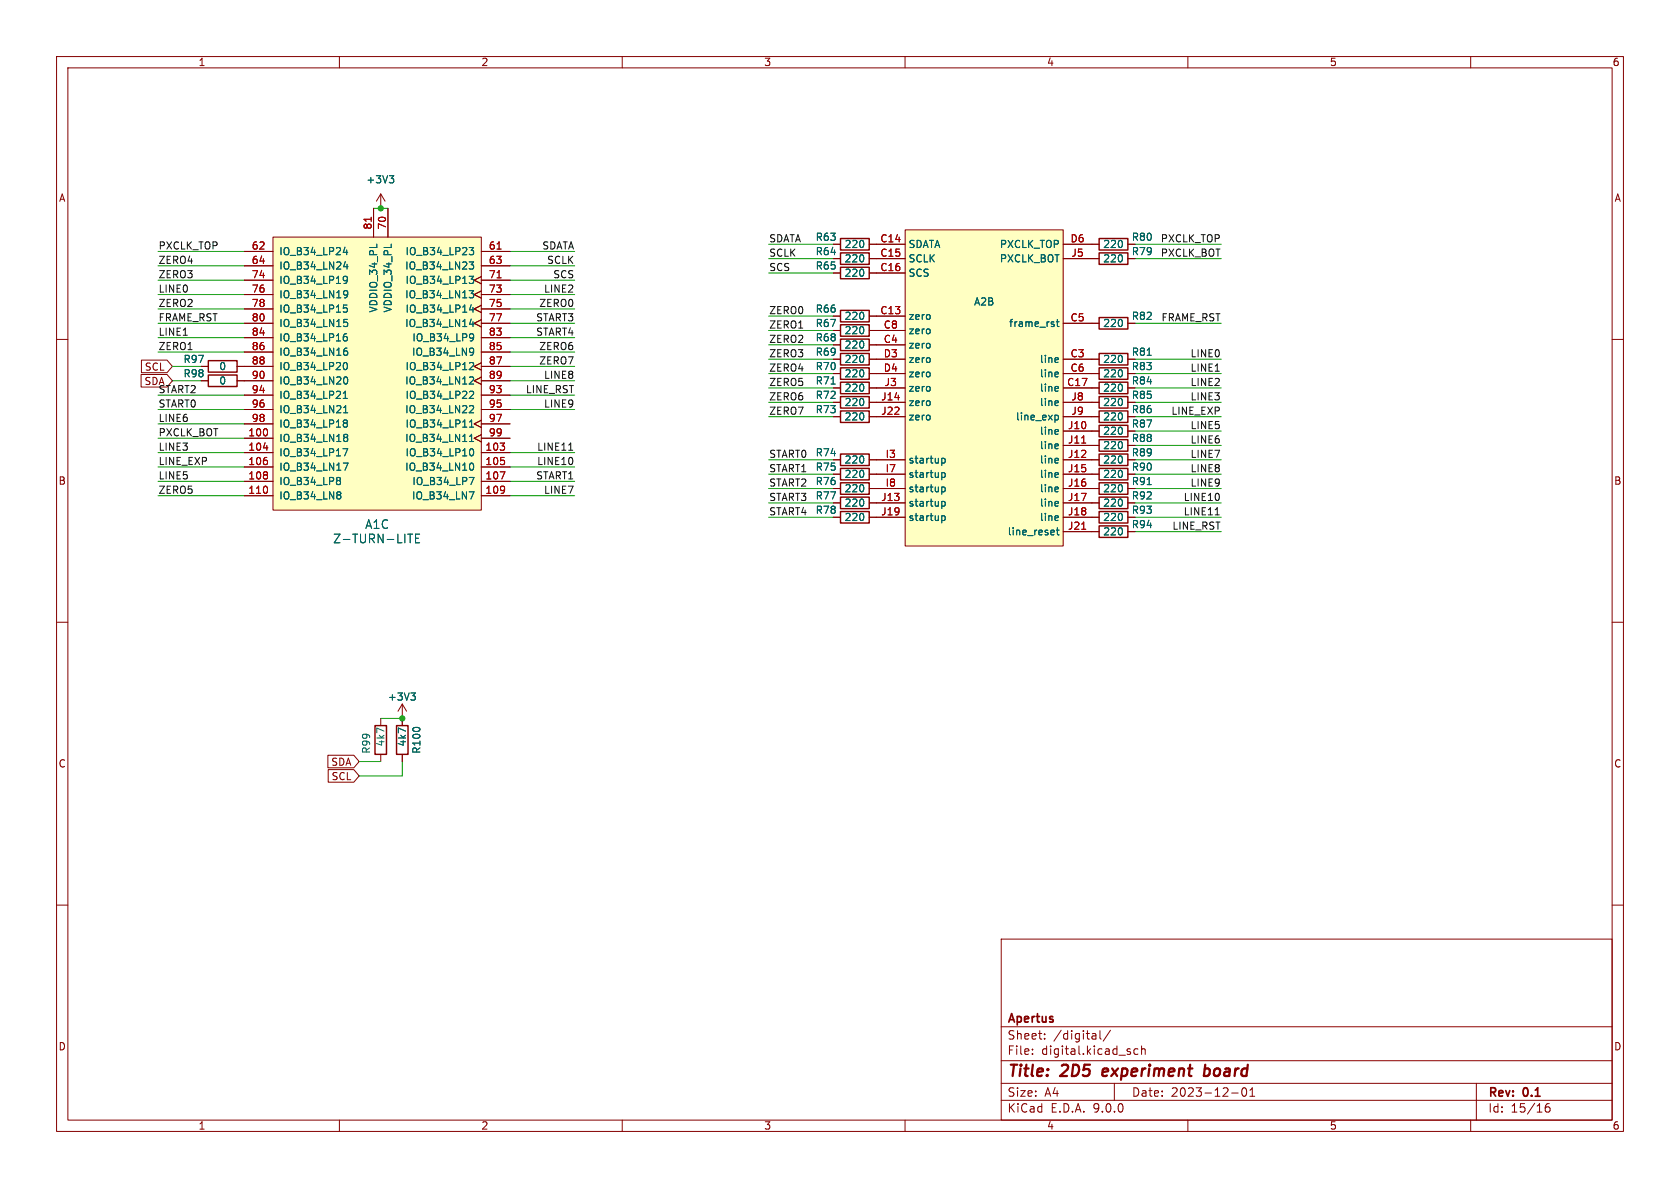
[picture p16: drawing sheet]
<svg xmlns="http://www.w3.org/2000/svg" width="297mm" height="210mm" viewBox="0 0 297 210" stroke-linecap="round" stroke-linejoin="round" font-family="sans-serif">
<defs><g id="words">
<g font-size="2.8" fill="#840000">
<text x="178" y="190.9">Title:</text>
<text x="187.7" y="190.9">2D5</text>
<text x="195.8" y="190.9">experiment</text>
<text x="214.5" y="190.9">board</text>
</g>
<g font-size="2.1" fill="#006464">
<text x="64.5" y="93.7">A1C</text>
<text x="58.8" y="96.2">Z-TURN-LITE</text>
</g>
<g font-size="2.1" fill="#840000">
<text x="178" y="184">Sheet:</text>
<text x="178" y="181.2">Apertus</text>
<text x="186.2" y="184">/digital/</text>
<text x="178" y="186.7">File:</text>
<text x="184.1" y="186.7">digital.kicad_sch</text>
<text x="178" y="196.9">KiCad</text>
<text x="178" y="194.1">Size:</text>
<text x="184.7" y="194.1">A4</text>
<text x="185.7" y="196.9">E.D.A.</text>
<text x="193.3" y="196.9">9.0.0</text>
<text x="200" y="194.1">Date:</text>
<text x="207" y="194.1">2023-12-01</text>
<text x="263" y="194.3">Rev:</text>
<text x="263" y="196.9">Id:</text>
<text x="267.1" y="196.9">15/16</text>
<text x="269.4" y="194.3">0.1</text>
</g>
<g font-size="1.8" fill="#840000">
<text x="35" y="11.9">1</text>
<text x="85" y="11.9">2</text>
<text x="135" y="11.9">3</text>
<text x="185" y="11.9">4</text>
<text x="235" y="11.9">5</text>
<text x="285" y="11.9">6</text>
<text x="10.3" y="35.9">A</text>
<text x="285.3" y="35.9">A</text>
<text x="25.5" y="65.7">SCL</text>
<text x="10.3" y="85.9">B</text>
<text x="285.3" y="85.9">B</text>
<text x="10.3" y="135.9">C</text>
<text x="58.5" y="135.6">SDA</text>
<text x="285.3" y="135.9">C</text>
<text x="58.5" y="138.1">SCL</text>
<text x="10.3" y="185.9">D</text>
<text x="285.3" y="185.9">D</text>
<text x="35" y="199.9">1</text>
<text x="85" y="199.9">2</text>
<text x="135" y="199.9">3</text>
<text x="185" y="199.9">4</text>
<text x="235" y="199.9">5</text>
<text x="285" y="199.9">6</text>
</g>
<g font-size="1.8" fill="#006464">
<text x="64.7" y="32.6">+3V3</text>
<text x="49.3" y="45.3">IO_B34_LP24</text>
<text x="49.3" y="47.9">IO_B34_LN24</text>
<text x="71.5" y="47.9">IO_B34_LN23</text>
<text x="71.6" y="45.3">IO_B34_LP23</text>
<text x="144.1" y="47.9">R65</text>
<text x="144.1" y="45.3">R64</text>
<text x="144.1" y="42.8">R63</text>
<text x="149.2" y="46.6">220</text>
<text x="149.2" y="44">220</text>
<text x="160.5" y="44">SDATA</text>
<text x="160.5" y="46.6">SCLK</text>
<text x="176.7" y="44">PXCLK_TOP</text>
<text x="176.7" y="46.6">PXCLK_BOT</text>
<text x="194.9" y="44">220</text>
<text x="194.9" y="46.6">220</text>
<text x="200" y="42.8">R80</text>
<text x="200" y="45.3">R79</text>
<text x="49.3" y="50.4">IO_B34_LP19</text>
<text x="49.3" y="52.9">IO_B34_LN19</text>
<text x="71.5" y="52.9">IO_B34_LN13</text>
<text x="71.6" y="50.4">IO_B34_LP13</text>
<text x="149.2" y="49.1">220</text>
<text x="160.5" y="49.1">SCS</text>
<text x="49.3" y="55.5">IO_B34_LP15</text>
<text x="49.3" y="58">IO_B34_LN15</text>
<text x="66.9" y="55.3" transform="rotate(-90 66.9 55.3)">VDDIO_34_PL</text>
<text x="69.4" y="55.3" transform="rotate(-90 69.4 55.3)">VDDIO_34_PL</text>
<text x="71.5" y="58">IO_B34_LN14</text>
<text x="71.6" y="55.5">IO_B34_LP14</text>
<text x="144.1" y="55.5">R66</text>
<text x="144.1" y="58">R67</text>
<text x="149.2" y="56.7">220</text>
<text x="149.2" y="59.3">220</text>
<text x="160.5" y="56.7">zero</text>
<text x="160.5" y="59.3">zero</text>
<text x="172.1" y="54.2">A2B</text>
<text x="178.3" y="58">frame_rst</text>
<text x="194.9" y="58">220</text>
<text x="200" y="56.7">R82</text>
<text x="32.3" y="64.4">R97</text>
<text x="38.7" y="65.6">0</text>
<text x="49.3" y="60.6">IO_B34_LP16</text>
<text x="49.3" y="63.1">IO_B34_LN16</text>
<text x="49.3" y="65.6">IO_B34_LP20</text>
<text x="71.6" y="65.6">IO_B34_LP12</text>
<text x="72.7" y="63.1">IO_B34_LN9</text>
<text x="72.8" y="60.6">IO_B34_LP9</text>
<text x="144.1" y="60.6">R68</text>
<text x="144.1" y="63.1">R69</text>
<text x="144.1" y="65.6">R70</text>
<text x="149.2" y="61.8">220</text>
<text x="149.2" y="64.4">220</text>
<text x="160.5" y="61.8">zero</text>
<text x="160.5" y="64.4">zero</text>
<text x="183.7" y="64.4">line</text>
<text x="194.9" y="64.4">220</text>
<text x="200" y="63.1">R81</text>
<text x="200" y="65.6">R83</text>
<text x="32.3" y="66.9">R98</text>
<text x="38.7" y="68.2">0</text>
<text x="49.3" y="68.2">IO_B34_LN20</text>
<text x="49.3" y="70.7">IO_B34_LP21</text>
<text x="71.5" y="68.2">IO_B34_LN12</text>
<text x="71.6" y="70.7">IO_B34_LP22</text>
<text x="144.1" y="70.7">R72</text>
<text x="144.1" y="68.2">R71</text>
<text x="149.2" y="72">220</text>
<text x="149.2" y="69.4">220</text>
<text x="149.2" y="66.9">220</text>
<text x="160.5" y="66.9">zero</text>
<text x="160.5" y="69.4">zero</text>
<text x="160.5" y="72">zero</text>
<text x="183.7" y="66.9">line</text>
<text x="183.7" y="69.4">line</text>
<text x="183.7" y="72">line</text>
<text x="194.9" y="66.9">220</text>
<text x="194.9" y="72">220</text>
<text x="194.9" y="69.4">220</text>
<text x="200" y="70.7">R85</text>
<text x="200" y="68.2">R84</text>
<text x="49.3" y="73.3">IO_B34_LN21</text>
<text x="49.3" y="75.8">IO_B34_LP18</text>
<text x="71.5" y="73.3">IO_B34_LN22</text>
<text x="71.6" y="75.8">IO_B34_LP11</text>
<text x="144.1" y="73.3">R73</text>
<text x="149.2" y="74.5">220</text>
<text x="160.5" y="74.5">zero</text>
<text x="179.5" y="74.5">line_exp</text>
<text x="183.7" y="77.1">line</text>
<text x="194.9" y="77.1">220</text>
<text x="194.9" y="74.5">220</text>
<text x="200" y="75.8">R87</text>
<text x="200" y="73.3">R86</text>
<text x="49.3" y="78.3">IO_B34_LN18</text>
<text x="49.3" y="80.9">IO_B34_LP17</text>
<text x="49.3" y="83.4">IO_B34_LN17</text>
<text x="71.5" y="78.3">IO_B34_LN11</text>
<text x="71.5" y="83.4">IO_B34_LN10</text>
<text x="71.6" y="80.9">IO_B34_LP10</text>
<text x="144.1" y="83.4">R75</text>
<text x="144.1" y="80.9">R74</text>
<text x="149.2" y="82.1">220</text>
<text x="160.5" y="82.1">startup</text>
<text x="183.7" y="79.6">line</text>
<text x="183.7" y="82.1">line</text>
<text x="194.9" y="82.1">220</text>
<text x="194.9" y="79.6">220</text>
<text x="200" y="83.4">R90</text>
<text x="200" y="80.9">R89</text>
<text x="200" y="78.3">R88</text>
<text x="49.3" y="86">IO_B34_LP8</text>
<text x="49.3" y="88.5">IO_B34_LN8</text>
<text x="72.7" y="88.5">IO_B34_LN7</text>
<text x="72.8" y="86">IO_B34_LP7</text>
<text x="144.1" y="86">R76</text>
<text x="144.1" y="88.5">R77</text>
<text x="149.2" y="87.2">220</text>
<text x="149.2" y="89.8">220</text>
<text x="149.2" y="84.7">220</text>
<text x="160.5" y="84.7">startup</text>
<text x="160.5" y="87.2">startup</text>
<text x="160.5" y="89.8">startup</text>
<text x="183.7" y="84.7">line</text>
<text x="183.7" y="87.2">line</text>
<text x="183.7" y="89.8">line</text>
<text x="194.9" y="89.8">220</text>
<text x="194.9" y="84.7">220</text>
<text x="194.9" y="87.2">220</text>
<text x="200" y="88.5">R92</text>
<text x="200" y="86">R91</text>
<text x="144.1" y="91">R78</text>
<text x="149.2" y="92.3">220</text>
<text x="160.5" y="92.3">startup</text>
<text x="178.1" y="94.8">line_reset</text>
<text x="183.7" y="92.3">line</text>
<text x="194.9" y="94.8">220</text>
<text x="194.9" y="92.3">220</text>
<text x="200" y="93.6">R94</text>
<text x="200" y="91">R93</text>
<text x="68.5" y="124.1">+3V3</text>
<text x="65.6" y="133.3" transform="rotate(-90 65.6 133.3)">R99</text>
<text x="68.2" y="132.1" transform="rotate(-90 68.2 132.1)">4k7</text>
<text x="72" y="132.1" transform="rotate(-90 72 132.1)">4k7</text>
<text x="74.5" y="133.3" transform="rotate(-90 74.5 133.3)">R100</text>
</g>
<g font-size="1.8" fill="#a90000">
<text x="65.8" y="40.7" transform="rotate(-90 65.8 40.7)">81</text>
<text x="68.3" y="40.7" transform="rotate(-90 68.3 40.7)">70</text>
<text x="44.4" y="44.2">62</text>
<text x="44.4" y="46.7">64</text>
<text x="86.3" y="44.2">61</text>
<text x="86.3" y="46.7">63</text>
<text x="155.5" y="42.9">C14</text>
<text x="155.5" y="45.5">C15</text>
<text x="189.2" y="42.9">D6</text>
<text x="189.3" y="45.5">J5</text>
<text x="44.4" y="49.3">74</text>
<text x="44.4" y="51.8">76</text>
<text x="86.3" y="49.3">71</text>
<text x="86.3" y="51.8">73</text>
<text x="155.5" y="48">C16</text>
<text x="44.4" y="54.4">78</text>
<text x="44.4" y="56.9">80</text>
<text x="44.4" y="59.4">84</text>
<text x="86.3" y="54.4">75</text>
<text x="86.3" y="56.9">77</text>
<text x="86.3" y="59.4">83</text>
<text x="155.5" y="55.6">C13</text>
<text x="156.1" y="58.2">C8</text>
<text x="189.2" y="56.9">C5</text>
<text x="44.4" y="62">86</text>
<text x="44.4" y="64.5">88</text>
<text x="86.3" y="62">85</text>
<text x="86.3" y="64.5">87</text>
<text x="156.1" y="60.7">C4</text>
<text x="156.1" y="63.2">D3</text>
<text x="156.1" y="65.8">D4</text>
<text x="189.2" y="63.2">C3</text>
<text x="189.2" y="65.8">C6</text>
<text x="44.4" y="67.1">90</text>
<text x="44.4" y="69.6">94</text>
<text x="86.3" y="67.1">89</text>
<text x="86.3" y="69.6">93</text>
<text x="155.7" y="70.9">J14</text>
<text x="156.3" y="68.3">J3</text>
<text x="188.6" y="68.3">C17</text>
<text x="189.3" y="70.9">J8</text>
<text x="43.8" y="77.2">100</text>
<text x="44.4" y="72.1">96</text>
<text x="44.4" y="74.7">98</text>
<text x="86.3" y="72.1">95</text>
<text x="86.3" y="74.7">97</text>
<text x="86.3" y="77.2">99</text>
<text x="155.7" y="73.4">J22</text>
<text x="188.7" y="75.9">J10</text>
<text x="189.3" y="73.4">J9</text>
<text x="43.8" y="79.8">104</text>
<text x="43.8" y="82.3">106</text>
<text x="85.7" y="79.8">103</text>
<text x="85.7" y="82.3">105</text>
<text x="156.5" y="81">I3</text>
<text x="156.5" y="83.6">I7</text>
<text x="188.7" y="78.5">J11</text>
<text x="188.7" y="81">J12</text>
<text x="188.7" y="83.6">J15</text>
<text x="43.8" y="84.8">108</text>
<text x="43.8" y="87.4">110</text>
<text x="85.7" y="84.8">107</text>
<text x="85.7" y="87.4">109</text>
<text x="155.7" y="88.6">J13</text>
<text x="156.5" y="86.1">I8</text>
<text x="188.7" y="86.1">J16</text>
<text x="188.7" y="88.6">J17</text>
<text x="155.7" y="91.2">J19</text>
<text x="188.7" y="91.2">J18</text>
<text x="188.7" y="93.7">J21</text>
</g>
<g font-size="1.8" fill="#0f0f0f">
<text x="27.9" y="44.2">PXCLK_TOP</text>
<text x="27.9" y="46.7">ZERO4</text>
<text x="95.8" y="44.2">SDATA</text>
<text x="96.6" y="46.7">SCLK</text>
<text x="135.9" y="48">SCS</text>
<text x="135.9" y="42.9">SDATA</text>
<text x="135.9" y="45.5">SCLK</text>
<text x="205.1" y="45.5">PXCLK_BOT</text>
<text x="205.1" y="42.9">PXCLK_TOP</text>
<text x="27.9" y="49.3">ZERO3</text>
<text x="27.9" y="51.8">LINE0</text>
<text x="96.1" y="51.8">LINE2</text>
<text x="97.7" y="49.3">SCS</text>
<text x="27.9" y="56.9">FRAME_RST</text>
<text x="27.9" y="59.4">LINE1</text>
<text x="27.9" y="54.3">ZERO2</text>
<text x="94.7" y="59.4">START4</text>
<text x="94.7" y="56.9">START3</text>
<text x="95.2" y="54.3">ZERO0</text>
<text x="135.9" y="55.6">ZERO0</text>
<text x="135.9" y="58.2">ZERO1</text>
<text x="205.2" y="56.9">FRAME_RST</text>
<text x="27.9" y="62">ZERO1</text>
<text x="95.2" y="64.5">ZERO7</text>
<text x="95.2" y="62">ZERO6</text>
<text x="135.9" y="60.7">ZERO2</text>
<text x="135.9" y="65.8">ZERO4</text>
<text x="135.9" y="63.2">ZERO3</text>
<text x="210.4" y="65.8">LINE1</text>
<text x="210.4" y="63.2">LINE0</text>
<text x="25.4" y="68.3">SDA</text>
<text x="27.9" y="69.6">START2</text>
<text x="92.9" y="69.6">LINE_RST</text>
<text x="96.1" y="67">LINE8</text>
<text x="135.9" y="70.9">ZERO6</text>
<text x="135.9" y="68.3">ZERO5</text>
<text x="210.4" y="70.9">LINE3</text>
<text x="210.4" y="68.3">LINE2</text>
<text x="27.9" y="77.2">PXCLK_BOT</text>
<text x="27.9" y="74.7">LINE6</text>
<text x="27.9" y="72.1">START0</text>
<text x="96.1" y="72.1">LINE9</text>
<text x="135.9" y="73.4">ZERO7</text>
<text x="207" y="73.4">LINE_EXP</text>
<text x="210.4" y="75.9">LINE5</text>
<text x="27.9" y="79.7">LINE3</text>
<text x="27.9" y="82.3">LINE_EXP</text>
<text x="94.9" y="79.7">LINE11</text>
<text x="94.9" y="82.3">LINE10</text>
<text x="135.9" y="81">START0</text>
<text x="135.9" y="83.6">START1</text>
<text x="210.4" y="81">LINE7</text>
<text x="210.4" y="83.6">LINE8</text>
<text x="210.4" y="78.5">LINE6</text>
<text x="27.9" y="84.8">LINE5</text>
<text x="27.9" y="87.4">ZERO5</text>
<text x="94.7" y="84.8">START1</text>
<text x="96.1" y="87.4">LINE7</text>
<text x="135.9" y="86.1">START2</text>
<text x="135.9" y="88.6">START3</text>
<text x="209.2" y="88.6">LINE10</text>
<text x="210.4" y="86.1">LINE9</text>
<text x="135.9" y="91.2">START4</text>
<text x="207.2" y="93.7">LINE_RST</text>
<text x="209.2" y="91.2">LINE11</text>
</g>
</g></defs>
<g fill="none" stroke="#840000" stroke-width=".18">
<path d="M10 10h277v190h-277zM12 12h273v186h-273zM60 10v2M110 10v2M160 10v2M210 10v2M260 10v2M67.3 34.3l-.8 1.3M67.3 34.3l.8 1.3M67.3 34.3v2.5M10 60h2M193 63.5h1.3"/>
<path d="M193 66h1.3M193 71.1h1.3M193 76.2h1.3M193 78.7h1.3M199.4 63.5h1.3M199.4 66h1.3M199.4 71.1h1.3M199.4 76.2h1.3M199.4 78.7h1.3M285 60h2M193 94h1.3M193 88.9h1.3"/>
<path d="M193 83.8h1.3M193 86.4h1.3M193 81.3h1.3M199.4 94h1.3M199.4 88.9h1.3M199.4 83.8h1.3M199.4 86.4h1.3M199.4 81.3h1.3M10 110h2M285 110h2M10 160h2M177 166h108v32h-108z"/>
<path d="M285 160h2M60 198v2M110 198v2M160 198v2M177 194.5h108M177 191.5h108M177 187.5h108M177 181.5h108M182.5 186.3v.1M182.5 185.5v.1M184.7 183.6v.1M184.7 182.8v.1"/>
<path d="M193.5 182.7l.2 .2v.8M193.7 183.6l-.1 .1M193.7 183.1h-.1M194.5 182.2v1.3l.2 .2M196.3 182.1l-1.3 2M197 191.5v3M201.2 185.5l-.5-.1-.2 .3v.4l.1 .2h.6M201.8 185.5l.2-.1 .4 .1 .1 .9M201.8 184.9v1.5M210 198v2M217.7 193.2h1.2M219.7 192.4l.2-.1a.81 .81 0 0 1 .6 .6 .81 .81 0 0 1-.3 .8l-.2 .1a.81 .81 0 0 1-.3-1.4z"/>
<path d="M221 193.8h.8M221 192.7l.4-.4v1.5M260 198v2M261 191.5v6.5M273.9 195.1a.59 .59 0 0 0-.7 .6v.6l.1 .2 .4 .1 .3-.1v-.5l-.1-.3h-.4l-.3 .3"/>
</g>
<path d="M195.1 189l-.2 .9 .2 .3M195.9 189.4l-1 .1M213 189l.2-.1 .5 .1M213.1 188.2l-.3 2M213.7 190a.66 .66 0 0 1-.9 .1" fill="none" stroke="#840000" stroke-width=".4"/>
<path d="M194.3 62.5h5.1v2h-5.1zM194.3 65h5.1v2.1h-5.1zM194.3 70.1h5.1v2h-5.1zM194.3 75.2h5.1v2h-5.1zM194.3 77.7h5.1v2.1h-5.1zM194.3 93h5.1v2h-5.1zM194.3 87.9h5.1v2h-5.1zM194.3 82.8h5.1v2h-5.1zM194.3 85.3h5.1v2.1h-5.1zM194.3 80.3h5.1v2h-5.1z" fill="none" stroke="#840000" stroke-width=".25"/>
<path d="M68.8 31.1h.8l-.4 .4M69.4 31.5l.2 .3v.3l-.2 .2M202.8 62.8h.7M202.8 85.7h.7" fill="none" stroke="#006464" stroke-width=".18"/>
<path d="M48.3 41.9h36.8v48.3h-36.8z" fill="#ffffc2"/>
<g fill="none" stroke="#840000" stroke-width=".18">
<path d="M66 36.8v5.1M68.6 36.8v5.1M43.2 44.5h5.1M43.2 47h5.1M43.2 49.5h5.1M43.2 52.1h5.1M43.2 54.6h5.1M43.2 57.2h5.1M43.2 59.7h5.1M48.3 41.9h36.8v48.3h-36.8zM85.1 48.9l-1.3 .6 1.3 .7M85.1 51.4l-1.3 .7 1.3 .6"/>
<path d="M85.1 54l-1.3 .6 1.3 .6M85.1 56.5l-1.3 .7 1.3 .6M85.1 44.5h5.1M85.1 47h5.1M85.1 49.5h5.1M85.1 52.1h5.1M85.1 54.6h5.1M85.1 57.2h5.1M85.1 59.7h5.1M147.3 48.3h1.3M153.7 48.3h1.2M35.6 64.8h1.2"/>
<path d="M35.6 67.3h1.2M41.9 64.8h6.4M41.9 67.3h6.4M43.2 62.2h5.1M43.2 69.9h5.1M43.2 72.4h5.1M43.2 74.9h5.1M43.2 77.5h5.1M85.1 64.1l-1.3 .7 1.3 .6M85.1 66.7l-1.3 .6 1.3 .6M85.1 74.3l-1.3 .6 1.3 .7M85.1 76.8l-1.3 .7 1.3 .6"/>
<path d="M85.1 62.2h5.1M85.1 64.8h5.1M85.1 67.3h5.1M85.1 69.9h5.1M85.1 72.4h5.1M85.1 74.9h5.1M85.1 77.5h5.1M147.3 73.7h1.3M147.3 71.1h1.3M153.7 73.7h1.2M153.7 71.1h1.2M193 73.7h1.3"/>
<path d="M199.4 73.7h1.3M43.2 80h5.1M43.2 82.6h5.1M43.2 85.1h5.1M43.2 87.6h5.1M85.1 80h5.1M85.1 82.6h5.1M85.1 85.1h5.1M85.1 87.6h5.1M147.3 86.4h1.3M147.3 88.9h1.3M147.3 83.8h1.3"/>
<path d="M147.3 91.4h1.3M147.3 81.3h1.3M153.7 86.4h1.2M153.7 88.9h1.2M153.7 83.8h1.2M153.7 91.4h1.2M153.7 81.3h1.2M193 91.4h1.3M199.4 91.4h1.3M67.3 127v1.3M67.3 133.4v1.2M71.1 124.5l-.7 1.2"/>
<path d="M71.1 124.5l.8 1.2M71.1 124.5v3.8M71.1 133.4v1.2"/>
</g>
<g fill="none" stroke="#006464" stroke-width=".18">
<path d="M60.7 53.9h.7M60.8 56.5h.6M60.9 54.4h.3l.2 .2-.1 .5-.4 .1M60.9 48.8l.5 .2a.84 .84 0 0 1-.4 1.1h-.2M60.9 59.5h.3l.2 .2v.4l-.5 .2M60.9 56.9h.3l.3 .3-.1 .5h-.5M61 43.7l-.3 .9h.8M61 51.4l.4 .1a.84 .84 0 0 1-.3 1.1h-.2M61 46.2l-.3 .9h.8M61.3 44.2v.8M61.3 59l-.4 .1M61.4 46.7v.9"/>
<path d="M61.4 49.4l-.2 .2h-.3M61.5 51.9l-.3 .3h-.2M82.9 48.8h.8l-.4 .5 .4 .1v.5l-.2 .2h-.4M82.9 51.4h.8l-.4 .5 .4 .1v.4l-.2 .2h-.4M82.9 43.8h.8l-.4 .4 .4 .2v.4l-.2 .2h-.4M82.9 46.3h.8l-.4 .5 .4 .1v.4l-.2 .3h-.4M83.2 59l.5 .1a.84 .84 0 0 1-.3 1.2M83.3 53.9l-.3 .9h.8M83.3 56.4l-.3 .9h.8M83.6 54.3v.9M83.6 56.9v.8M83.7 59.5l-.2 .3h-.3"/>
<path d="M60.6 79.3h.9l-.6 1.3M60.7 70.4h.7M60.7 69.5l.3-.3v1.2M60.7 73h.8M60.7 72.1l.4-.4v1.3M60.9 64.1h.1a.68 .68 0 0 1 .4 .6 .68 .68 0 0 1-.4 .6h-.1M60.9 74.2h.3l.2 .3-.2 .3M60.9 66.7l.1-.1a.68 .68 0 0 1 .5 .7 .68 .68 0 0 1-.5 .6l-.1-.1M60.9 74.8h.3M61 62h.2l.3 .3-.1 .4-.4 .1M61 76.8h.2l.3 .2-.3 .3M61 77.3h.2"/>
<path d="M61.2 74.8l.2 .2v.3l-.1 .1-.4 .1M61.2 77.3l.3 .3v.2l-.1 .2h-.4M61.4 61.5l-.4 .1M83 75.5h.7M83 78h.7M83 74.6l.4-.4v1.3M83 77.1l.4-.3v1.2M83.2 64.1h.4l.1 .3-.8 .9h.8M83.2 66.6l.4 .1 .1 .3-.8 .9h.8M83.2 69.2h.4l.1 .3-.8 .9h.8M83.2 71.7l.4 .1 .1 .3-.8 .9h.8M83.2 79.4l.1-.1a.68 .68 0 0 1 .4 .7 .68 .68 0 0 1-.4 .6l-.1-.1"/>
<path d="M83.5 61.5l.2 .2a1.03 1.03 0 0 1-.2 1M83.7 62.1l-.2 .2M59.7 84.4h.3l.2 .2-.2 .3M59.7 84.9h.3M60 84.9l.2 .3v.2l-.1 .2-.4 .1M60 86.9l.3 .3-.3 .3 .3 .2v.3l-.3 .2M60.7 81.9h.8l-.5 1.2M72.1 94.4h.9M72.5 94.4v1.5M73.5 95.1h.5M74.2 94.4h-.7v1.5h.7M82.9 84.4h.9l-.6 1.3"/>
<path d="M82.9 86.9h.9l-.6 1.3M83.2 81.9h.1a.68 .68 0 0 1 .4 .6 .68 .68 0 0 1-.4 .6h-.1M72.6 122.5h.8l-.4 .5M73.2 123l.2 .2v.3l-.2 .3"/>
</g>
<path d="M65.6 38.4v.7M87.9 44h.7M87.9 49.1h.7M46.6 79.2h.8M88.4 83.4h.9l-.6 1.3" fill="none" stroke="#a90000" stroke-width=".18"/>
<g fill="none" stroke="#840000" stroke-width=".25">
<path d="M148.6 47.2h5.1v2.1h-5.1zM36.8 66.3h5.1v2h-5.1zM36.8 63.8h5.1v2h-5.1zM148.6 70.1h5.1v2h-5.1zM148.6 72.6h5.1v2.1h-5.1zM194.3 72.6h5.1v2.1h-5.1zM148.6 85.3h5.1v2.1h-5.1zM148.6 87.9h5.1v2h-5.1zM148.6 82.8h5.1v2h-5.1zM148.6 90.4h5.1v2.1h-5.1zM148.6 80.3h5.1v2h-5.1zM194.3 90.4h5.1v2.1h-5.1z"/>
<path d="M66.3 128.3h2v5.1h-2zM70.1 128.3h2v5.1h-2z"/>
</g>
<path d="M160 40.6h28v55.9h-28z" fill="#ffffc2"/>
<g fill="none" stroke="#840000" stroke-width=".18">
<path d="M66 36.8v5.1M68.6 36.8v5.1M43.2 57.2h5.1M43.2 44.5h5.1M43.2 47h5.1M43.2 49.5h5.1M43.2 52.1h5.1M43.2 54.6h5.1M43.2 59.7h5.1M85.1 48.9l-1.3 .6 1.3 .7M85.1 51.4l-1.3 .7 1.3 .6M85.1 54l-1.3 .6 1.3 .6"/>
<path d="M85.1 56.5l-1.3 .7 1.3 .6M85.1 57.2h5.1M85.1 44.5h5.1M85.1 47h5.1M85.1 49.5h5.1M85.1 52.1h5.1M85.1 54.6h5.1M85.1 59.7h5.1M147.3 43.2h1.3M147.3 45.7h1.3M147.3 48.3h1.3M147.3 55.9h1.3"/>
<path d="M147.3 58.4h1.3M153.7 43.2h6.3M153.7 45.7h6.3M153.7 48.3h6.3M153.7 55.9h6.3M153.7 58.4h6.3M160 40.6h28v55.9h-28zM188 43.2h6.3M188 45.7h6.3M188 57.2h6.3M199.4 43.2h1.3M199.4 45.7h1.3"/>
<path d="M199.4 57.2h1.3M24.9 66.2h4.6l1 1.1-1 1.1h-4.6zM25 63.7h4.5l1 1.1-1 1.1h-4.5zM35.6 64.8h1.2M35.6 67.3h1.2M41.9 64.8h6.4M41.9 67.3h6.4M43.2 62.2h5.1M43.2 69.9h5.1M43.2 72.4h5.1M43.2 74.9h5.1M43.2 77.5h5.1"/>
<path d="M85.1 64.1l-1.3 .7 1.3 .6M85.1 66.7l-1.3 .6 1.3 .6M85.1 74.3l-1.3 .6 1.3 .7M85.1 76.8l-1.3 .7 1.3 .6M85.1 64.8h5.1M85.1 67.3h5.1M85.1 62.2h5.1M85.1 69.9h5.1M85.1 72.4h5.1M85.1 74.9h5.1M85.1 77.5h5.1M147.3 61h1.3"/>
<path d="M147.3 63.5h1.3M147.3 66h1.3M147.3 68.6h1.3M147.3 71.1h1.3M147.3 73.7h1.3M153.7 61h6.3M153.7 63.5h6.3M153.7 66h6.3M153.7 68.6h6.3M153.7 71.1h6.3M153.7 73.7h6.3M188 63.5h6.3"/>
<path d="M188 66h6.3M188 68.6h6.3M188 71.1h6.3M188 73.7h6.3M188 76.2h6.3M188 78.7h6.3M199.4 63.5h1.3M199.4 66h1.3M199.4 68.6h1.3M199.4 71.1h1.3M199.4 73.7h1.3M199.4 76.2h1.3"/>
<path d="M199.4 78.7h1.3M43.2 80h5.1M43.2 82.6h5.1M43.2 85.1h5.1M43.2 87.6h5.1M85.1 80h5.1M85.1 82.6h5.1M85.1 85.1h5.1M85.1 87.6h5.1M147.3 81.3h1.3M147.3 83.8h1.3M147.3 86.4h1.3"/>
<path d="M147.3 88.9h1.3M147.3 91.4h1.3M153.7 81.3h6.3M153.7 83.8h6.3M153.7 86.4h6.3M153.7 88.9h6.3M153.7 91.4h6.3M188 81.3h6.3M188 83.8h6.3M188 86.4h6.3M188 88.9h6.3M188 91.4h6.3"/>
<path d="M188 94h6.3M199.4 81.3h1.3M199.4 83.8h1.3M199.4 86.4h1.3M199.4 88.9h1.3M199.4 91.4h1.3M199.4 94h1.3M58 133.5h4.5l1 1.1-1 1.1h-4.5zM58 136h4.5l1 1.2-1 1.1h-4.5zM71.1 127v1.3M71.1 133.4v1.2"/>
</g>
<g fill="none" stroke="#006464" stroke-width=".18">
<path d="M68.8 31.1h.8l-.4 .4M69.4 31.5l.2 .3v.3l-.2 .2M60.7 53.9h.7M60.8 56.5h.6M60.9 54.4h.3l.2 .2-.1 .5-.4 .1M60.9 56.9h.3l.3 .3-.1 .5h-.5M60.9 48.8l.5 .2a.84 .84 0 0 1-.4 1.1h-.2M60.9 59.5h.3l.2 .2v.4l-.5 .2M61 43.7l-.3 .9h.8M61 51.4l.4 .1a.84 .84 0 0 1-.3 1.1h-.2M61 46.2l-.3 .9h.8M61.3 44.2v.8"/>
<path d="M61.3 59l-.4 .1M61.4 46.7v.9M61.4 49.4l-.2 .2h-.3M61.5 51.9l-.3 .3h-.2M82.9 48.8h.8l-.4 .5 .4 .1v.5l-.2 .2h-.4M82.9 51.4h.8l-.4 .5 .4 .1v.4l-.2 .2h-.4M82.9 43.8h.8l-.4 .4 .4 .2v.4l-.2 .2h-.4M82.9 46.3h.8l-.4 .5 .4 .1v.4l-.2 .3h-.4M83.2 59l.5 .1a.84 .84 0 0 1-.3 1.2M83.3 53.9l-.3 .9h.8M83.3 56.4l-.3 .9h.8M83.6 54.3v.9"/>
<path d="M83.6 56.9v.8M83.7 59.5l-.2 .3h-.3M186.3 57.4v.3M186.7 56.9h.5M186.9 56.5v1l.3 .2M60.6 79.3h.9l-.6 1.3M60.7 70.4h.7M60.7 69.5l.3-.3v1.2M60.7 73h.8M60.7 72.1l.4-.4v1.3M60.9 64.1h.1a.68 .68 0 0 1 .4 .6 .68 .68 0 0 1-.4 .6h-.1M60.9 74.2h.3l.2 .3-.2 .3"/>
<path d="M60.9 66.7l.1-.1a.68 .68 0 0 1 .5 .7 .68 .68 0 0 1-.5 .6l-.1-.1M60.9 74.8h.3M61 62h.2l.3 .3-.1 .4-.4 .1M61 76.8h.2l.3 .2-.3 .3M61 77.3h.2M61.2 74.8l.2 .2v.3l-.1 .1-.4 .1M61.2 77.3l.3 .3v.2l-.1 .2h-.4M61.4 61.5l-.4 .1M83 75.5h.7M83 78h.7M83 74.6l.4-.4v1.3M83 77.1l.4-.3v1.2"/>
<path d="M83.2 66.6l.4 .1 .1 .3-.8 .9h.8M83.2 64.1h.4l.1 .3-.8 .9h.8M83.2 69.2h.4l.1 .3-.8 .9h.8M83.2 71.7l.4 .1 .1 .3-.8 .9h.8M83.2 79.4l.1-.1a.68 .68 0 0 1 .4 .7 .68 .68 0 0 1-.4 .6l-.1-.1M83.5 61.5l.2 .2a1.03 1.03 0 0 1-.2 1M83.7 62.1l-.2 .2M146.9 67.9h.8M186.6 73.4l.4 .1 .1 .1-.1 .5-.4 .1M186.9 63.2l.2 .3-.6 .2M186.9 65.8l.2 .3-.6 .1M186.9 68.3l.2 .3-.6 .1"/>
<path d="M186.9 70.9l.2 .3-.6 .1M186.9 75.9l.2 .3-.6 .2M186.9 78.5l.2 .3-.6 .1M187 64l-.1 .1M187 66.6h-.1M187 69.1l-.1 .1M187 71.6l-.1 .1M187 76.7l-.1 .1M187 79.3h-.1M202.8 62.8h.7M59.7 84.4h.3l.2 .2-.2 .3M59.7 84.9h.3"/>
<path d="M60 84.9l.2 .3v.2l-.1 .2-.4 .1M60 86.9l.3 .3-.3 .3 .3 .2v.3l-.3 .2M60.7 81.9h.8l-.5 1.2M72.1 94.4h.9M72.5 94.4v1.5M73.5 95.1h.5M74.2 94.4h-.7v1.5h.7M82.9 84.4h.9l-.6 1.3M82.9 86.9h.9l-.6 1.3M83.2 81.9h.1a.68 .68 0 0 1 .4 .6 .68 .68 0 0 1-.4 .6h-.1M166.5 81v1.3M166.5 83.6v1.2"/>
<path d="M166.5 86.1v1.3M166.5 88.6v1.3M166.5 91.2v1.2M166.5 81.1l.4-.1 .2 .3-.1 .5h-.5M166.5 83.6h.4l.2 .2-.1 .5h-.5M166.5 86.2l.4-.1 .2 .2-.1 .6h-.5M166.5 88.7l.4-.1 .2 .3-.1 .5h-.5M166.5 91.2h.4l.2 .2-.1 .6h-.5M186.2 93.7l.2 .3-.6 .1M186.3 94.5l-.1 .1M186.7 93.7h.5M186.9 93.3v1.1l.3 .2"/>
<path d="M186.9 81l.2 .3-.6 .1M186.9 83.6l.2 .3-.6 .1M186.9 86.1l.2 .3-.6 .1M186.9 88.6l.2 .3-.6 .2M186.9 91.2l.2 .3-.6 .1M187 81.8l-.1 .1M187 84.3l-.1 .1M187 86.9h-.1M187 89.4l-.1 .1M187 92h-.1M202.8 85.7h.7M72.6 122.5h.8l-.4 .5"/>
<path d="M73.2 123l.2 .2v.3l-.2 .3"/>
</g>
<path d="M65.6 38.4v.7M87.9 44h.7M87.9 49.1h.7M46.6 79.2h.8M191.2 78.3h.8M88.4 83.4h.9l-.6 1.3M191.2 93.6h.8" fill="none" stroke="#a90000" stroke-width=".18"/>
<path d="M148.6 44.7h5.1v2h-5.1zM148.6 42.2h5.1v2h-5.1zM148.6 54.9h5.1v2h-5.1zM148.6 59.9h5.1v2.1h-5.1zM148.6 57.4h5.1v2h-5.1zM194.3 42.2h5.1v2h-5.1zM194.3 44.7h5.1v2h-5.1zM194.3 56.1h5.1v2.1h-5.1zM148.6 67.6h5.1v2h-5.1zM148.6 62.5h5.1v2h-5.1zM148.6 65h5.1v2.1h-5.1zM194.3 67.6h5.1v2h-5.1z" fill="none" stroke="#840000" stroke-width=".25"/>
<path d="M100.5 79.6h.8M214.8 91h.8" fill="none" stroke="#0f0f0f" stroke-width=".18"/>
<g fill="none" stroke="#009600" stroke-width=".18">
<path d="M66 36.8h2.6M27.9 47h15.3M27.9 44.5h15.3M27.9 59.7h15.3M27.9 57.2h15.3M27.9 54.6h15.3M27.9 52.1h15.3M27.9 49.5h15.3M90.2 47h11.4M90.2 44.5h11.4M90.2 59.7h11.4M90.2 57.2h11.4"/>
<path d="M90.2 54.6h11.4M90.2 52.1h11.4M90.2 49.5h11.4M135.9 55.9h11.4M135.9 48.3h11.4M135.9 45.7h11.4M135.9 43.2h11.4M135.9 58.4h11.4M200.7 45.7h15.2M200.7 43.2h15.2M200.7 57.2h15.2M27.9 69.9h15.3"/>
<path d="M27.9 72.4h15.3M27.9 62.2h15.3M27.9 77.5h15.3M27.9 74.9h15.3M30.5 64.8h5.1M30.5 67.3h5.1M90.2 64.8h11.4M90.2 67.3h11.4M90.2 69.9h11.4M90.2 72.4h11.4M90.2 62.2h11.4M135.9 63.5h11.4"/>
<path d="M135.9 71.1h11.4M135.9 73.7h11.4M135.9 68.6h11.4M135.9 61h11.4M135.9 66h11.4M200.7 63.5h15.2M200.7 71.1h15.2M200.7 73.7h15.2M200.7 68.6h15.2M200.7 66h15.2M200.7 76.2h15.2M200.7 78.7h15.2"/>
<path d="M27.9 87.6h15.3M27.9 82.6h15.3M27.9 85.1h15.3M27.9 80h15.3M90.2 87.6h11.4M90.2 82.6h11.4M90.2 85.1h11.4M90.2 80h11.4M135.9 81.3h11.4M135.9 83.8h11.4M135.9 86.4h11.4M135.9 88.9h11.4"/>
<path d="M135.9 91.4h11.4M200.7 81.3h15.2M200.7 83.8h15.2M200.7 86.4h15.2M200.7 88.9h15.2M200.7 91.4h15.2M200.7 94h15.2M63.5 134.6h3.8M67.3 127h3.8M71.1 134.6v2.6h-7.6"/>
</g>
<g fill="#009600" stroke="#009600" stroke-width=".18">
<circle cx="71.1" cy="127" r=".46"/>
<circle cx="67.3" cy="36.8" r=".46"/>
</g>
<use href="#words"/>
</svg>
